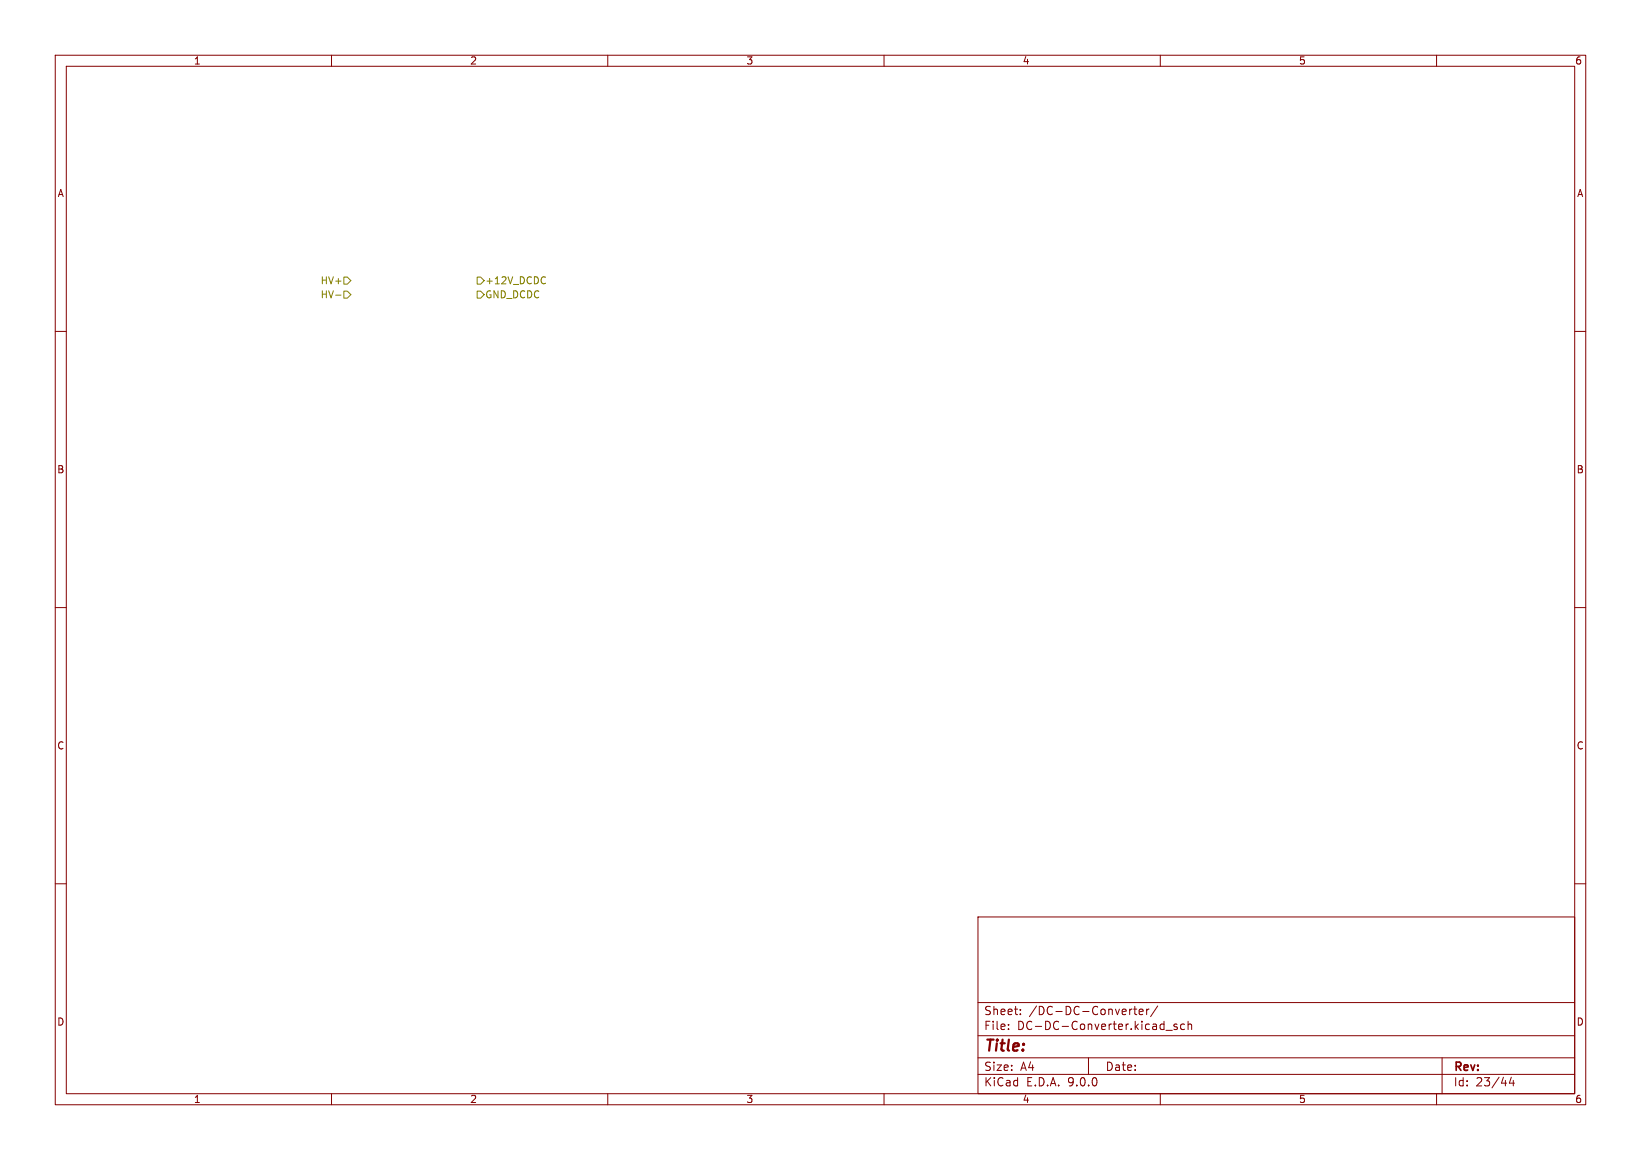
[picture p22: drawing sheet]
<svg xmlns="http://www.w3.org/2000/svg" width="297mm" height="210mm" viewBox="0 0 297 210" stroke-linecap="round" stroke-linejoin="round" font-family="sans-serif">
<defs><g id="words">
<text font-size="2.8" fill="#840000" x="178" y="190.9">Title:</text>
<g font-size="2.1" fill="#840000">
<text x="178" y="184">Sheet:</text>
<text x="186.2" y="184">/DC-DC-Converter/</text>
<text x="178" y="186.7">File:</text>
<text x="184.1" y="186.7">DC-DC-Converter.kicad_sch</text>
<text x="178" y="196.9">KiCad</text>
<text x="178" y="194.1">Size:</text>
<text x="184.7" y="194.1">A4</text>
<text x="185.7" y="196.9">E.D.A.</text>
<text x="193.3" y="196.9">9.0.0</text>
<text x="200" y="194.1">Date:</text>
<text x="263" y="194.3">Rev:</text>
<text x="263" y="196.9">Id:</text>
<text x="267.1" y="196.9">23/44</text>
</g>
<g font-size="1.8" fill="#840000">
<text x="35" y="11.9">1</text>
<text x="85" y="11.9">2</text>
<text x="135" y="11.9">3</text>
<text x="185" y="11.9">4</text>
<text x="235" y="11.9">5</text>
<text x="285" y="11.9">6</text>
<text x="10.3" y="35.9">A</text>
<text x="285.3" y="35.9">A</text>
<text x="10.3" y="85.9">B</text>
<text x="285.3" y="85.9">B</text>
<text x="10.3" y="135.9">C</text>
<text x="285.3" y="135.9">C</text>
<text x="10.3" y="185.9">D</text>
<text x="285.3" y="185.9">D</text>
<text x="35" y="199.9">1</text>
<text x="85" y="199.9">2</text>
<text x="135" y="199.9">3</text>
<text x="185" y="199.9">4</text>
<text x="235" y="199.9">5</text>
<text x="285" y="199.9">6</text>
</g>
<g font-size="1.8" fill="#848400">
<text x="57.9" y="51.7">HV+</text>
<text x="87.7" y="51.7">+12V_DCDC</text>
<text x="57.9" y="54.2">HV-</text>
<text x="87.7" y="54.2">GND_DCDC</text>
</g>
</g></defs>
<path d="M0 0h297v210h-297z" fill="#fff" stroke="#fff" stroke-width=".18"/>
<g fill="none" stroke="#840000" stroke-width=".18">
<path d="M10 10h277v190h-277zM12 12h273v186h-273zM60 10v2M110 10v2M160 10v2M210 10v2M260 10v2M10 60h2M285 60h2M10 110h2M285 110h2M10 160h2"/>
<path d="M177 166h108v32h-108zM285 160h2M60 198v2M110 198v2M160 198v2M177 194.5h108M177 191.5h108M177 187.5h108M177 181.5h108M182.5 186.3v.1M182.5 185.5v.1M184.7 183.6v.1"/>
<path d="M184.7 182.8v.1M197 191.5v3M204.7 182.7h.2M205.2 182.7h.5M205.4 182.2v1.3l.3 .2M206.2 183.2l.7-.1-.1-.3-.4-.1-.2 .2v.7h.6M207.5 182.7v1M208 182.7l-.3 .1-.2 .2M209.5 182.1l-1.3 2M210 198v2M211 186.5h1.2M213 185.5l-.3-.1-.2 .2v.2l.5 .2v.3h-.5"/>
<path d="M214.4 185.5l-.4-.1-.3 .3v.4l.1 .2h.6M215 185.5l.2-.1 .4 .1 .1 .9M215 184.9v1.5M260 198v2M261 191.5v6.5M273.5 195l-.3 1.1h.9M273.9 195.6v1"/>
</g>
<path d="M60.8 53.4h.9M62.2 52.7h.7l.6 .6-.6 .7h-.7zM62.2 50.2h.7l.6 .6-.6 .6h-.7zM86.4 52.7h.6l.6 .6-.6 .7h-.6zM86.4 50.2h.6l.6 .6-.6 .6h-.6zM98.5 50.1l.2 .1M98.7 51.3l-.2 .1" fill="none" stroke="#848400" stroke-width=".18"/>
<use href="#words"/>
</svg>
